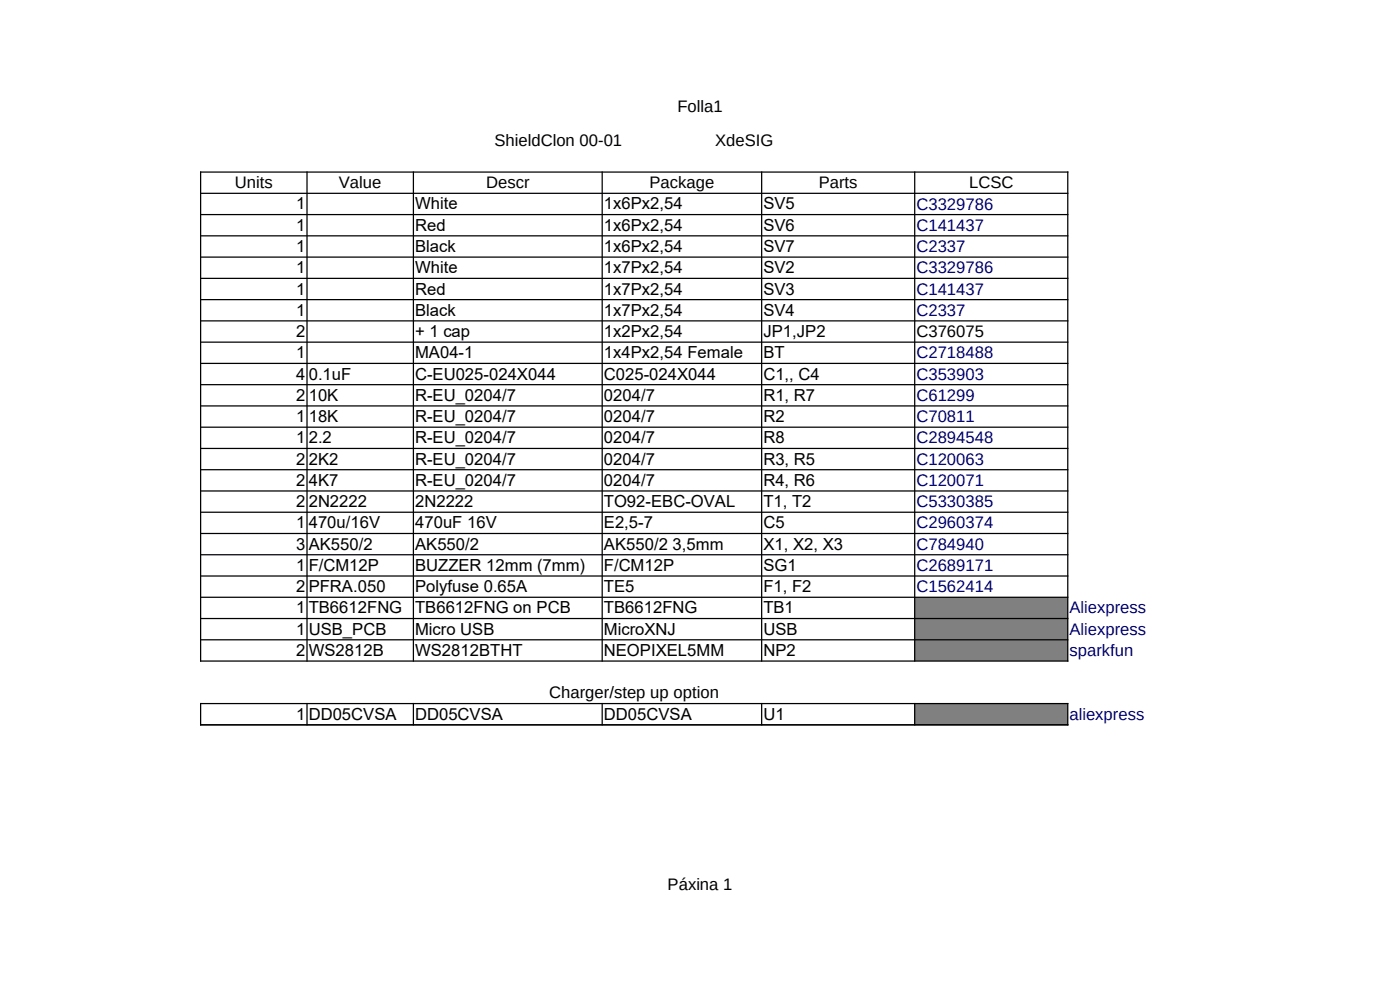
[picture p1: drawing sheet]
<svg xmlns="http://www.w3.org/2000/svg" width="297mm" height="210mm" viewBox="0 0 297 210" stroke-linecap="round" stroke-linejoin="round" font-family="sans-serif">
<defs><g id="words">
<g font-size="3.5">
<text x="143.7" y="23.7">Folla1</text>
<text x="104.9" y="30.9">ShieldClon 00-01</text>
<text x="151.7" y="30.9">XdeSIG</text>
<text x="49.8" y="39.9">Units</text>
<text x="71.9" y="39.9">Value</text>
<text x="103.1" y="39.9">Descr</text>
<text x="137.8" y="39.9">Package</text>
<text x="173.7" y="39.9">Parts</text>
<text x="205.6" y="39.9">LCSC</text>
<text x="62.8" y="44.4">1</text>
<text x="88.1" y="44.4">White</text>
<text x="128.1" y="44.4">1x6Px2,54</text>
<text x="161.9" y="44.4">SV5</text>
<text x="62.8" y="49">1</text>
<text x="62.8" y="53.5">1</text>
<text x="88.1" y="49">Red</text>
<text x="88.1" y="53.5">Black</text>
<text x="128.1" y="49">1x6Px2,54</text>
<text x="128.1" y="53.5">1x6Px2,54</text>
<text x="161.9" y="49">SV6</text>
<text x="161.9" y="53.5">SV7</text>
<text x="62.8" y="58">1</text>
<text x="88.1" y="58">White</text>
<text x="128.1" y="58">1x7Px2,54</text>
<text x="161.9" y="58">SV2</text>
<text x="62.8" y="62.5">1</text>
<text x="88.1" y="62.5">Red</text>
<text x="128.1" y="62.5">1x7Px2,54</text>
<text x="161.9" y="62.5">SV3</text>
<text x="62.8" y="67">1</text>
<text x="62.8" y="71.5">2</text>
<text x="88.1" y="67">Black</text>
<text x="88.1" y="71.5">+ 1 cap</text>
<text x="128.1" y="67">1x7Px2,54</text>
<text x="128.1" y="71.5">1x2Px2,54</text>
<text x="161.9" y="67">SV4</text>
<text x="162" y="71.5">JP1,JP2</text>
<text x="194.4" y="71.5">C376075</text>
<text x="62.8" y="76">1</text>
<text x="88.1" y="76">MA04-1</text>
<text x="128.1" y="76">1x4Px2,54 Female</text>
<text x="161.9" y="76">BT</text>
<text x="62.8" y="80.5">4</text>
<text x="65.5" y="80.5">0.1uF</text>
<text x="88.1" y="80.5">C-EU025-024X044</text>
<text x="128.1" y="80.5">C025-024X044</text>
<text x="161.9" y="80.5">C1,, C4</text>
<text x="62.8" y="85">2</text>
<text x="62.8" y="89.5">1</text>
<text x="65.5" y="85">10K</text>
<text x="65.5" y="89.5">18K</text>
<text x="88.1" y="85">R-EU_0204/7</text>
<text x="88.1" y="89.5">R-EU_0204/7</text>
<text x="128.1" y="85">0204/7</text>
<text x="128.1" y="89.5">0204/7</text>
<text x="161.9" y="85">R1, R7</text>
<text x="161.9" y="89.5">R2</text>
<text x="62.8" y="94.1">1</text>
<text x="65.5" y="94.1">2.2</text>
<text x="88.1" y="94.1">R-EU_0204/7</text>
<text x="128.1" y="94.1">0204/7</text>
<text x="161.9" y="94.1">R8</text>
<text x="62.8" y="98.6">2</text>
<text x="65.5" y="98.6">2K2</text>
<text x="88.1" y="98.6">R-EU_0204/7</text>
<text x="128.1" y="98.6">0204/7</text>
<text x="161.9" y="98.6">R3, R5</text>
<text x="62.8" y="103.1">2</text>
<text x="62.8" y="107.6">2</text>
<text x="65.5" y="103.1">4K7</text>
<text x="65.5" y="107.6">2N2222</text>
<text x="88.1" y="103.1">R-EU_0204/7</text>
<text x="88.1" y="107.6">2N2222</text>
<text x="128.1" y="103.1">0204/7</text>
<text x="128.1" y="107.6">TO92-EBC-OVAL</text>
<text x="161.9" y="103.1">R4, R6</text>
<text x="161.9" y="107.6">T1, T2</text>
<text x="62.8" y="112.1">1</text>
<text x="65.5" y="112.1">470u/16V</text>
<text x="88.1" y="112.1">470uF 16V</text>
<text x="128.1" y="112.1">E2,5-7</text>
<text x="161.9" y="112.1">C5</text>
<text x="62.8" y="116.6">3</text>
<text x="65.5" y="116.6">AK550/2</text>
<text x="88.1" y="116.6">AK550/2</text>
<text x="128.1" y="116.6">AK550/2 3,5mm</text>
<text x="161.9" y="116.6">X1, X2, X3</text>
<text x="62.8" y="121.1">1</text>
<text x="62.8" y="125.6">2</text>
<text x="65.5" y="121.1">F/CM12P</text>
<text x="65.5" y="125.6">PFRA.050</text>
<text x="88.1" y="121.1">BUZZER 12mm (7mm)</text>
<text x="88.1" y="125.6">Polyfuse 0.65A</text>
<text x="128.1" y="121.1">F/CM12P</text>
<text x="128.1" y="125.6">TE5</text>
<text x="161.9" y="121.1">SG1</text>
<text x="161.9" y="125.6">F1, F2</text>
<text x="62.8" y="130.1">1</text>
<text x="65.5" y="130.1">TB6612FNG</text>
<text x="88.1" y="130.1">TB6612FNG on PCB</text>
<text x="128.1" y="130.1">TB6612FNG</text>
<text x="161.9" y="130.1">TB1</text>
<text x="62.8" y="134.6">1</text>
<text x="65.5" y="134.6">USB_PCB</text>
<text x="88.1" y="134.6">Micro USB</text>
<text x="128.1" y="134.6">MicroXNJ</text>
<text x="161.9" y="134.6">USB</text>
<text x="62.8" y="139.2">2</text>
<text x="65.5" y="139.2">WS2812B</text>
<text x="88.1" y="139.2">WS2812BTHT</text>
<text x="128.1" y="139.2">NEOPIXEL5MM</text>
<text x="161.9" y="139.2">NP2</text>
<text x="116.5" y="148.2">Charger/step up option</text>
<text x="62.8" y="152.7">1</text>
<text x="65.5" y="152.7">DD05CVSA</text>
<text x="88.1" y="152.7">DD05CVSA</text>
<text x="128.1" y="152.7">DD05CVSA</text>
<text x="161.9" y="152.7">U1</text>
<text x="141.6" y="188.7">Páxina 1</text>
</g>
<g font-size="3.5" fill="#000080">
<text x="194.4" y="44.5">C3329786</text>
<text x="194.4" y="49">C141437</text>
<text x="194.4" y="53.4">C2337</text>
<text x="194.4" y="58">C3329786</text>
<text x="194.4" y="62.5">C141437</text>
<text x="194.4" y="67">C2337</text>
<text x="194.4" y="76">C2718488</text>
<text x="194.4" y="80.5">C353903</text>
<text x="194.4" y="85">C61299</text>
<text x="194.4" y="89.5">C70811</text>
<text x="194.4" y="94.1">C2894548</text>
<text x="194.4" y="98.6">C120063</text>
<text x="194.4" y="103.1">C120071</text>
<text x="194.4" y="107.6">C5330385</text>
<text x="194.4" y="112.1">C2960374</text>
<text x="194.4" y="116.6">C784940</text>
<text x="194.4" y="121.1">C2689171</text>
<text x="194.4" y="125.6">C1562414</text>
<text x="226.9" y="130.1">Aliexpress</text>
<text x="226.9" y="134.7">Aliexpress</text>
<text x="226.9" y="139.1">sparkfun</text>
<text x="226.9" y="152.7">aliexpress</text>
</g>
</g></defs>
<g fill="#808080">
<path d="M194 126.7h32.5v13.5h-32.5z" fill-rule="evenodd"/>
<path d="M194 149.2h32.5v4.5h-32.5z" fill-rule="evenodd"/>
</g>
<g fill="none" stroke="#000" stroke-width=".26">
<path d="M42.4 36.5h184.2M42.6 36.4v104M65.1 36.4v104M87.7 36.4v104M127.8 36.4v104M161.6 36.4v104M194 36.4v104M226.5 36.4v104M42.4 41h184.2M42.4 45.5h184.2M42.4 50h184.2M42.4 54.5h184.2"/>
<path d="M42.4 59.1h184.2M42.4 63.6h184.2M42.4 68.1h184.2M42.4 72.6h184.2M42.4 77.1h184.2M42.4 81.6h184.2M42.4 86.1h184.2M42.4 90.6h184.2M42.4 95.1h184.2M42.4 99.6h184.2M42.4 104.2h184.2M42.4 108.7h184.2"/>
<path d="M42.4 113.2h184.2M42.4 117.7h184.2M42.4 122.2h184.2M42.4 126.7h184.2M42.4 131.2h184.2M42.4 135.7h184.2M42.4 140.2h184.2M42.4 149.3h184.2M42.4 153.8h184.2M42.6 149.1v4.8M65.1 149.1v4.8M87.7 149.1v4.8"/>
<path d="M127.8 149.1v4.8M161.6 149.1v4.8M194 149.1v4.8M226.5 149.1v4.8"/>
</g>
<use href="#words"/>
</svg>
